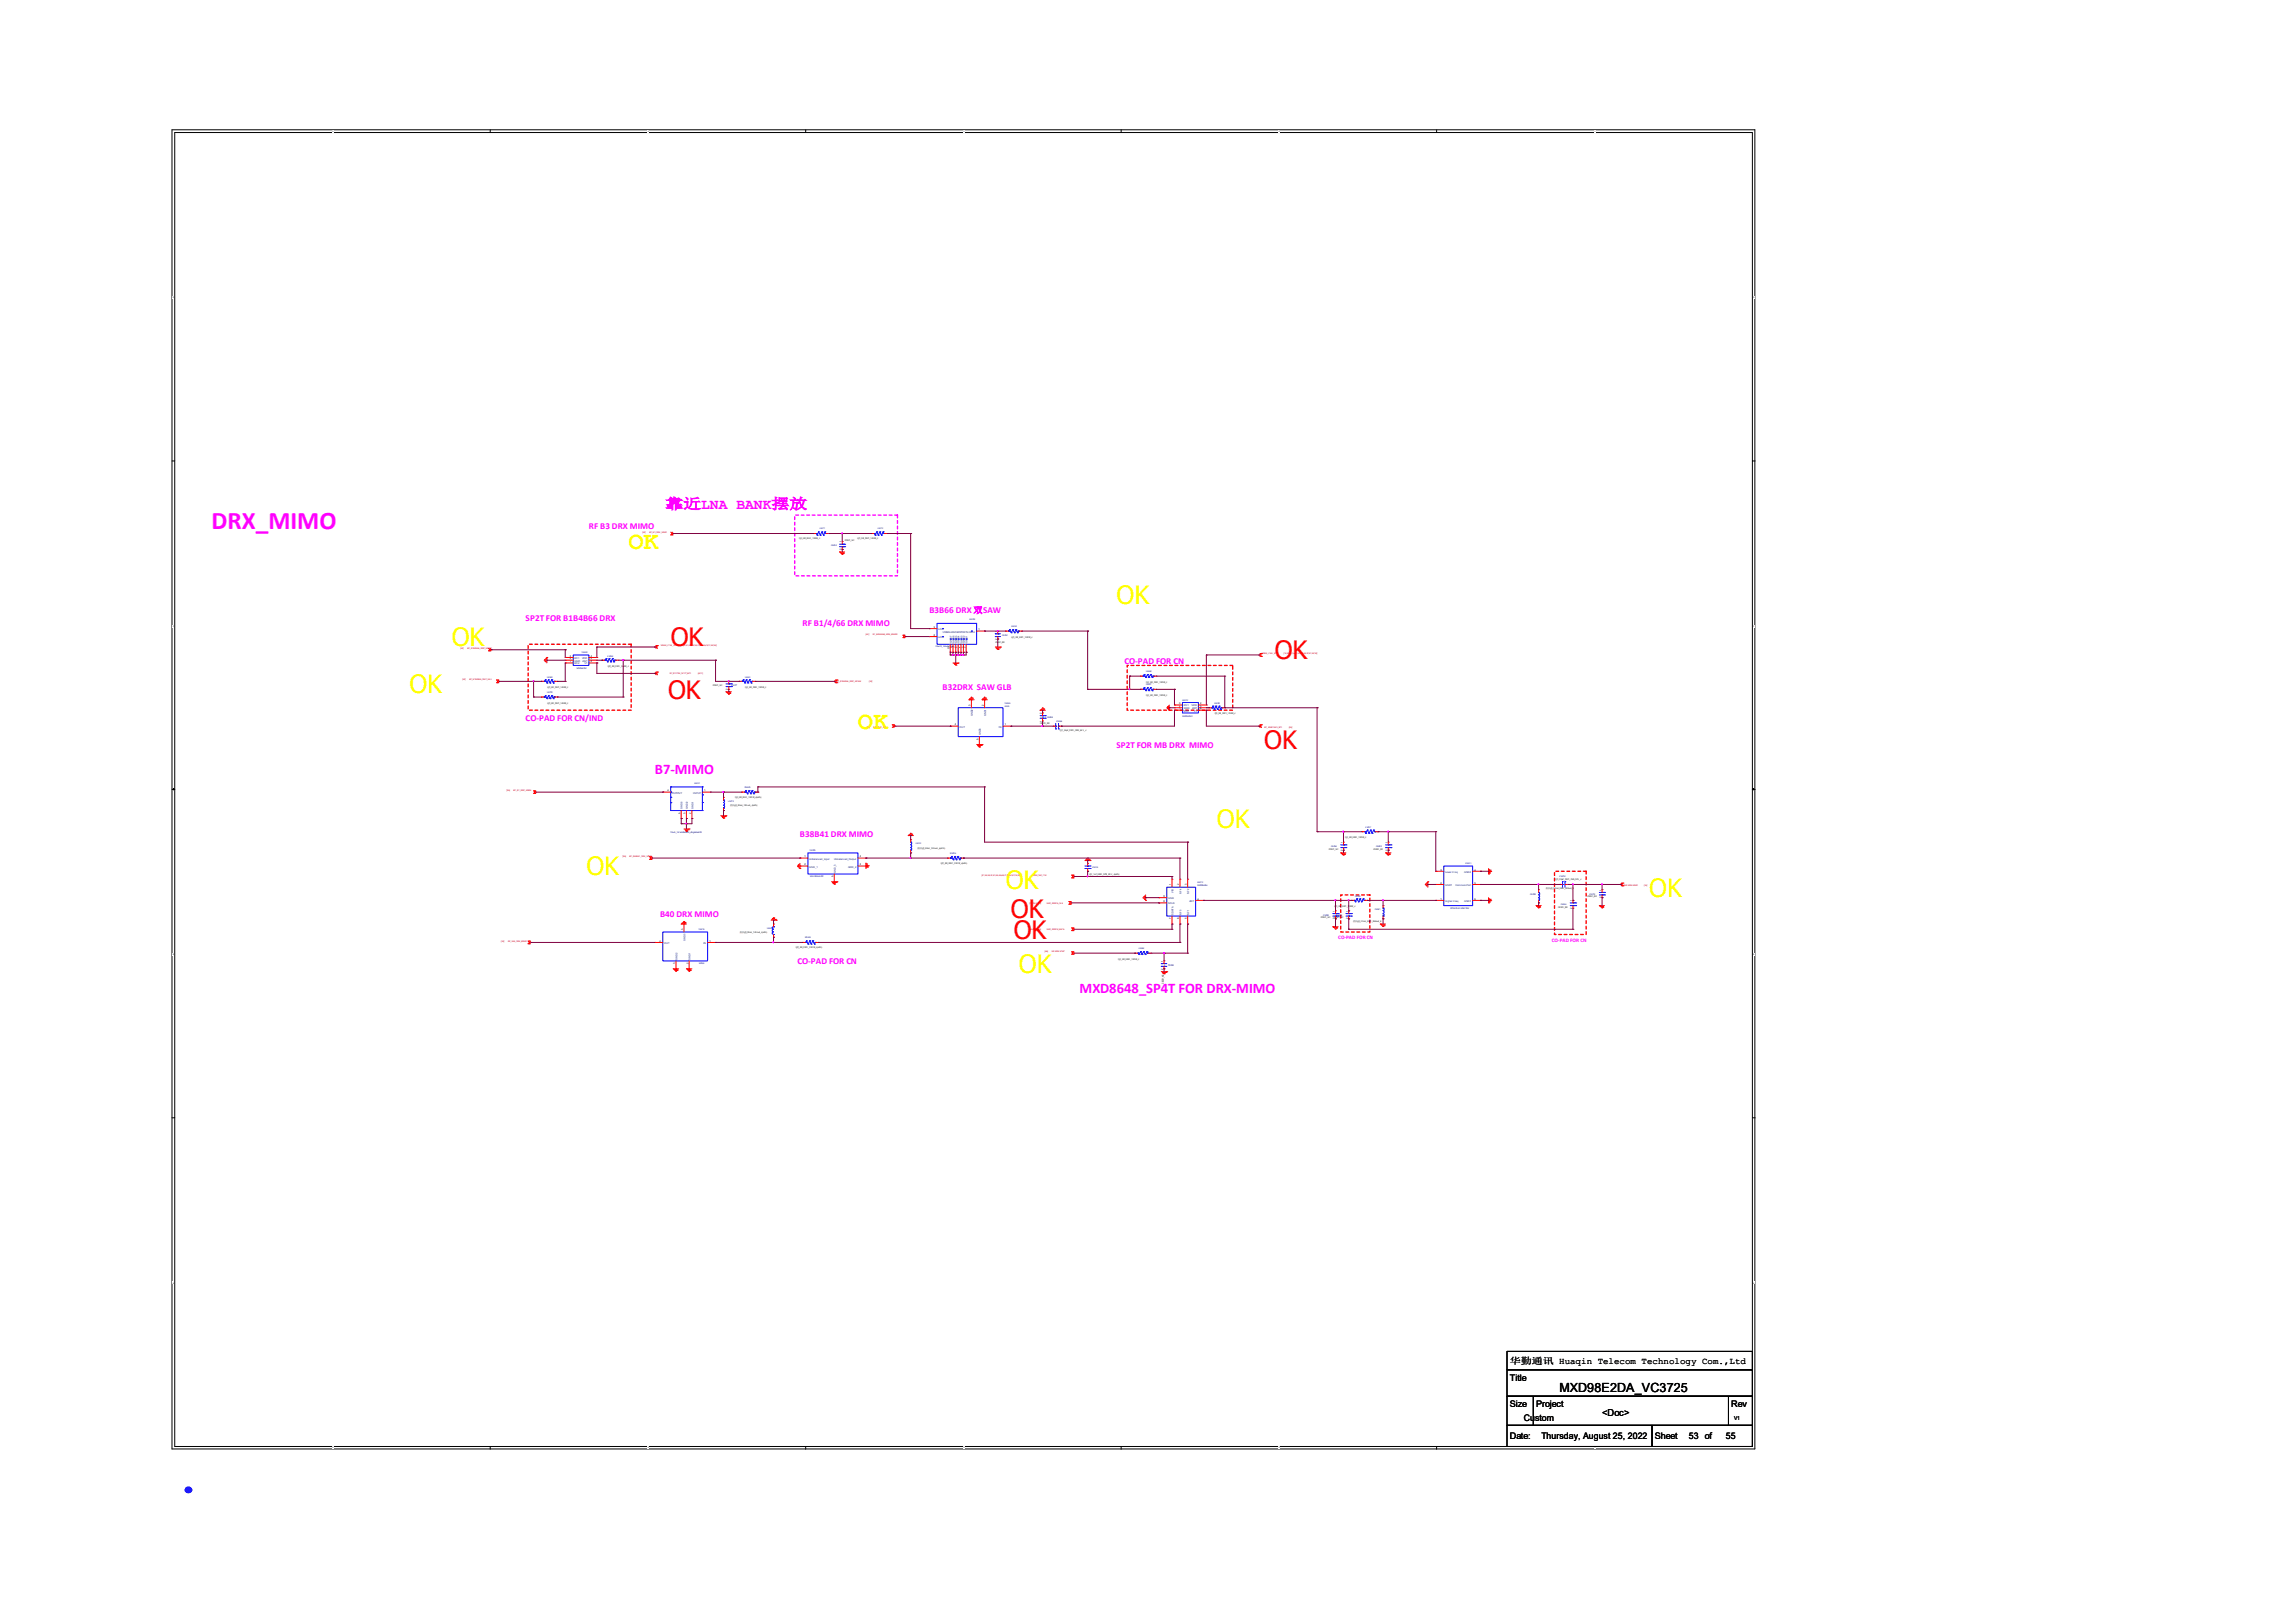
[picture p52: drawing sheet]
<svg xmlns="http://www.w3.org/2000/svg" width="350mm" height="250mm" viewBox="0 0 350 250" stroke-linecap="round" stroke-linejoin="round" font-family="sans-serif">
<defs><g id="words">
<text font-size="8.5" fill="#00f" x="26.5" y="229.9">.</text>
<text font-size="3.9" fill="#f0f" x="32.6" y="81.5">DRX_MIMO</text>
<g font-size="3.9" fill="#ff0">
<text x="96.8" y="84.6">OK</text>
<text x="172" y="93">OK</text>
<text x="69.6" y="99.5">OK</text>
<text x="63.1" y="106.8">OK</text>
<text x="132.2" y="112.3">OK</text>
<text x="187.4" y="127.5">OK</text>
<text x="90.3" y="134.8">OK</text>
<text x="154.9" y="136.9">OK</text>
<text x="254.1" y="138.1">OK</text>
<text x="157" y="149.9">OK</text>
</g>
<g font-size="3.9" fill="#f00">
<text x="103.3" y="99.5">OK</text>
<text x="196.4" y="101.5">OK</text>
<text x="102.9" y="107.6">OK</text>
<text x="194.8" y="115.3">OK</text>
<text x="155.7" y="141.4">OK</text>
<text x="156.2" y="144.6">OK</text>
</g>
<g font-size="2.2" fill="#f0f">
<text x="102.5" y="78.4">靠近LNA BANK摆放</text>
<text x="100.9" y="119.3">B7-MIMO</text>
<text x="166.3" y="153">MXD8648_SP4T FOR DRX-MIMO</text>
</g>
<text font-size="1.9" x="240.2" y="214.4">MXD98E2DA_VC3725</text>
<text font-size="1.5" x="246.8" y="218.1">&lt;Doc&gt;</text>
<g font-size="1.4" fill="#f0f">
<text x="90.7" y="81.5">RF B3 DRX MIMO</text>
<text x="81" y="95.7">SP2T FOR B1B4B66 DRX</text>
<text x="143.2" y="94.5">B3B66 DRX 双SAW</text>
<text x="123.6" y="96.5">RF B1/4/66 DRX MIMO</text>
<text x="145.2" y="106.3">B32DRX SAW GLB</text>
<text x="173.2" y="102.2">CO-PAD FOR CN</text>
<text x="81" y="111.1">CO-PAD FOR CN/IND</text>
<text x="172" y="115.2">SP2T FOR MB DRX MIMO</text>
<text x="123.2" y="129">B38B41 DRX MIMO</text>
<text x="101.7" y="141.2">B40 DRX MIMO</text>
<text x="122.8" y="148.5">CO-PAD FOR CN</text>
</g>
<g font-size="1.4">
<text x="232.6" y="210.1">华勤通讯 Huaqin Telecom Technology Com.,Ltd</text>
<text x="232.6" y="212.7">Title</text>
<text x="232.6" y="216.8">Size</text>
<text x="232.6" y="221.7">Date:</text>
<text x="234.7" y="218.8">Custom</text>
<text x="236.6" y="216.8">Project</text>
<text x="237.4" y="221.7">Thursday, August 25, 2022</text>
<text x="254.9" y="221.7">Sheet</text>
<text x="260.1" y="221.7">53 of</text>
<text x="265.9" y="221.7">55</text>
<text x="266.7" y="216.8">Rev</text>
</g>
<g font-size=".8" fill="#f0f">
<text x="206.2" y="144.7">CO-PAD FOR CN</text>
<text x="239.1" y="145.1">CO-PAD FOR CN</text>
</g>
<text font-size=".8" x="267.1" y="218.8">V1</text>
<g font-size=".4">
<text x="129.6" y="83.5" transform="rotate(-90 129.6 83.5)">1</text>
<text x="129.6" y="84.7" transform="rotate(-90 129.6 84.7)">2</text>
<text x="87.8" y="101.6">2</text>
<text x="87.8" y="101.2">3</text>
<text x="91" y="101.2">4</text>
<text x="91" y="101.6">5</text>
<text x="143.9" y="97.9">6</text>
<text x="143.9" y="96.7">9</text>
<text x="146.3" y="100" transform="rotate(-90 146.3 100)">10</text>
<text x="146.7" y="99.7" transform="rotate(-90 146.7 99.7)">8</text>
<text x="147.1" y="99.7" transform="rotate(-90 147.1 99.7)">7</text>
<text x="147.5" y="99.7" transform="rotate(-90 147.5 99.7)">5</text>
<text x="147.9" y="99.7" transform="rotate(-90 147.9 99.7)">4</text>
<text x="148.3" y="99.7" transform="rotate(-90 148.3 99.7)">3</text>
<text x="148.7" y="99.7" transform="rotate(-90 148.7 99.7)">2</text>
<text x="150.7" y="97.1">1</text>
<text x="153.6" y="98.6" transform="rotate(-90 153.6 98.6)">2</text>
<text x="153.6" y="97.3" transform="rotate(-90 153.6 97.3)">1</text>
<text x="87.8" y="102">1</text>
<text x="91" y="102">6</text>
<text x="112.1" y="106.3" transform="rotate(-90 112.1 106.3)">2</text>
<text x="112.1" y="105" transform="rotate(-90 112.1 105)">1</text>
<text x="147.1" y="111.7">4</text>
<text x="149.5" y="108.7" transform="rotate(-90 149.5 108.7)">3</text>
<text x="150.8" y="114" transform="rotate(-90 150.8 114)">5</text>
<text x="151.6" y="108.7" transform="rotate(-90 151.6 108.7)">2</text>
<text x="154.8" y="111.7">1</text>
<text x="160.5" y="111.1" transform="rotate(-90 160.5 111.1)">1</text>
<text x="160.5" y="110" transform="rotate(-90 160.5 110)">2</text>
<text x="181.7" y="109.3">1</text>
<text x="181.7" y="108.9">2</text>
<text x="181.7" y="108.5">3</text>
<text x="184.9" y="108.5">4</text>
<text x="184.9" y="108.9">5</text>
<text x="184.9" y="109.3">6</text>
<text x="102.8" y="121.9">4</text>
<text x="104.8" y="125.4" transform="rotate(-90 104.8 125.4)">5</text>
<text x="105.6" y="125.4" transform="rotate(-90 105.6 125.4)">3</text>
<text x="106.5" y="125.4" transform="rotate(-90 106.5 125.4)">2</text>
<text x="108.5" y="121.9">1</text>
<text x="206.9" y="131.1" transform="rotate(-90 206.9 131.1)">2</text>
<text x="206.9" y="129.9" transform="rotate(-90 206.9 129.9)">1</text>
<text x="213.8" y="131.1" transform="rotate(-90 213.8 131.1)">2</text>
<text x="213.8" y="129.9" transform="rotate(-90 213.8 129.9)">1</text>
<text x="124" y="132.1">1</text>
<text x="124" y="133.3">2</text>
<text x="128.4" y="135.1" transform="rotate(-90 128.4 135.1)">5</text>
<text x="132.4" y="132.1">4</text>
<text x="132.5" y="133.3">3</text>
<text x="180.4" y="136.4" transform="rotate(-90 180.4 136.4)">1</text>
<text x="181.7" y="136.4" transform="rotate(-90 181.7 136.4)">2</text>
<text x="182.8" y="136.4" transform="rotate(-90 182.8 136.4)">3</text>
<text x="221.9" y="134.1">3</text>
<text x="221.9" y="136.1">2</text>
<text x="227.1" y="136.1">5</text>
<text x="227.2" y="134.1">4</text>
<text x="246.7" y="137.2" transform="rotate(-90 246.7 137.2)">1</text>
<text x="105.2" y="143.3" transform="rotate(-90 105.2 143.3)">5</text>
<text x="179.2" y="139">8</text>
<text x="179.2" y="138.2">9</text>
<text x="180.4" y="141.6" transform="rotate(-90 180.4 141.6)">7</text>
<text x="181.7" y="141.6" transform="rotate(-90 181.7 141.6)">6</text>
<text x="182.8" y="141.6" transform="rotate(-90 182.8 141.6)">5</text>
<text x="184.5" y="138.6">4</text>
<text x="205.6" y="141.6" transform="rotate(-90 205.6 141.6)">2</text>
<text x="205.6" y="140.4" transform="rotate(-90 205.6 140.4)">1</text>
<text x="207.7" y="141.6" transform="rotate(-90 207.7 141.6)">2</text>
<text x="207.7" y="140.4" transform="rotate(-90 207.7 140.4)">1</text>
<text x="221.9" y="138.6">1</text>
<text x="227.2" y="138.6">6</text>
<text x="242.2" y="140" transform="rotate(-90 242.2 140)">2</text>
<text x="242.2" y="138.8" transform="rotate(-90 242.2 138.8)">1</text>
<text x="246.7" y="138.4" transform="rotate(-90 246.7 138.4)">2</text>
<text x="101.6" y="145.1">4</text>
<text x="104" y="148.5" transform="rotate(-90 104 148.5)">3</text>
<text x="106" y="148.5" transform="rotate(-90 106 148.5)">2</text>
<text x="109.3" y="145.1">1</text>
<text x="179.2" y="149.4" transform="rotate(-90 179.2 149.4)">2</text>
<text x="179.2" y="148.1" transform="rotate(-90 179.2 148.1)">1</text>
<text x="179.3" y="151.5" transform="rotate(-90 179.3 151.5)">C0201_NC</text>
</g>
<g font-size=".4" fill="#004080">
<text x="88.5" y="101.9">GND</text>
<text x="88.5" y="101.5">RF1</text>
<text x="89.7" y="101.5">VDD</text>
<text x="89.7" y="101.9">ANT</text>
<text x="144.6" y="98.3">HCH</text>
<text x="144.6" y="97">LCH</text>
<text x="145.2" y="97.4">UNBALANCEDPORTL/HCH</text>
<text x="146.6" y="99" transform="rotate(-90 146.6 99)">GND7</text>
<text x="147" y="99" transform="rotate(-90 147 99)">GND6</text>
<text x="147.5" y="99" transform="rotate(-90 147.5 99)">GND5</text>
<text x="147.8" y="99" transform="rotate(-90 147.8 99)">GND4</text>
<text x="148.3" y="99" transform="rotate(-90 148.3 99)">GND3</text>
<text x="148.6" y="99" transform="rotate(-90 148.6 99)">GND2</text>
<text x="149.1" y="99" transform="rotate(-90 149.1 99)">GND1</text>
<text x="88.5" y="102.3">RF2</text>
<text x="90" y="102.3">V1</text>
<text x="147.8" y="112.1">OUT</text>
<text x="149.9" y="110.3" transform="rotate(-90 149.9 110.3)">GND2</text>
<text x="151.1" y="113.3" transform="rotate(-90 151.1 113.3)">GND3</text>
<text x="151.9" y="110.3" transform="rotate(-90 151.9 110.3)">GND1</text>
<text x="153.9" y="112.1">IN</text>
<text x="182.4" y="109.6">RF2</text>
<text x="182.4" y="109.2">GND</text>
<text x="182.4" y="108.8">RF1</text>
<text x="183.6" y="108.8">VDD</text>
<text x="183.6" y="109.2">ANT</text>
<text x="183.9" y="109.6">V1</text>
<text x="103.5" y="122.2">OUTPUT</text>
<text x="105.2" y="124.6" transform="rotate(-90 105.2 124.6)">GND-3</text>
<text x="106" y="124.6" transform="rotate(-90 106 124.6)">GND-2</text>
<text x="106.8" y="122.2">INPUT</text>
<text x="106.8" y="124.6" transform="rotate(-90 106.8 124.6)">GND-1</text>
<text x="124.7" y="132.4">Unbalanced_Input</text>
<text x="124.7" y="133.6">GND_1</text>
<text x="128.5" y="132.4">Unbalanced_Output</text>
<text x="128.7" y="134.4" transform="rotate(-90 128.7 134.4)">GND_3</text>
<text x="130.6" y="133.6">GND_2</text>
<text x="180.8" y="137.6" transform="rotate(-90 180.8 137.6)">VIO</text>
<text x="182" y="137.6" transform="rotate(-90 182 137.6)">RF4</text>
<text x="183.2" y="137.6" transform="rotate(-90 183.2 137.6)">RF2</text>
<text x="222.6" y="134.4">Lower Freq</text>
<text x="222.6" y="136.5">GND1</text>
<text x="224.2" y="136.5">Common Port</text>
<text x="225.6" y="134.4">GND2</text>
<text x="237.3" y="137.9" transform="rotate(-90 237.3 137.9)">2</text>
<text x="180" y="139.3">SCLK</text>
<text x="180" y="138.5">GND</text>
<text x="180.8" y="140.9" transform="rotate(-90 180.8 140.9)">SDATA</text>
<text x="182" y="140.9" transform="rotate(-90 182 140.9)">RF3</text>
<text x="183.2" y="140.9" transform="rotate(-90 183.2 140.9)">RF1</text>
<text x="183.2" y="138.9">ANT</text>
<text x="213.3" y="140.9" transform="rotate(-90 213.3 140.9)">1</text>
<text x="213.3" y="140.3" transform="rotate(-90 213.3 140.3)">2</text>
<text x="222.6" y="138.9">Higher Freq</text>
<text x="225.6" y="138.9">GND3</text>
<text x="237.3" y="138.5" transform="rotate(-90 237.3 138.5)">1</text>
<text x="102.3" y="145.4">OUT</text>
<text x="104.4" y="147.8" transform="rotate(-90 104.4 147.8)">GND2</text>
<text x="105.6" y="144.9" transform="rotate(-90 105.6 144.9)">GND3</text>
<text x="106.4" y="147.8" transform="rotate(-90 106.4 147.8)">GND1</text>
<text x="108.4" y="145.4">IN</text>
</g>
<text font-size=".4" fill="#000080" x="180" y="148.8">C5366</text>
<g font-size=".3">
<text x="51.2" y="20.3">5</text>
<text x="99.8" y="20.3">4</text>
<text x="148.4" y="20.3">3</text>
<text x="197" y="20.3">2</text>
<text x="245.6" y="20.3">1</text>
<text x="26.6" y="45.9">D</text>
<text x="270.1" y="45.9">D</text>
<text x="123.1" y="83">电阻_0R_0201_1/20W_J</text>
<text x="130.1" y="83.3">C0201_NC</text>
<text x="132" y="83">电阻_0R_0201_1/20W_J</text>
<text x="26.6" y="96.5">C</text>
<text x="153.3" y="99">C0201_NC</text>
<text x="155.8" y="98.3">电阻_0R_0201_1/20W_J</text>
<text x="270.1" y="96.5">C</text>
<text x="84.3" y="106">电阻_0R_0201_1/20W_J</text>
<text x="93.6" y="102.7">电阻_0R_0201_1/20W_J</text>
<text x="109.8" y="105.7">C0201_NC</text>
<text x="114.8" y="106">电阻_0R_0201_1/20W_J</text>
<text x="176.5" y="105.2">电阻_0R_0201_1/20W_J</text>
<text x="176.5" y="107.2">电阻_0R_0201_1/20W_J</text>
<text x="84.3" y="108.4">电阻_0R_0201_1/20W_J</text>
<text x="160.2" y="111.6">C0201_NC</text>
<text x="163.2" y="112.7">电容_33pF_0201_C0G_50 V_J</text>
<text x="187.1" y="110">电阻_0R_0201_1/20W_J</text>
<text x="112.5" y="124.2">叠层电感_22nH_130 mA_J(±5%)</text>
<text x="113.2" y="122.9">电阻_0R_0201_1/20 W_J(±5%)</text>
<text x="141.3" y="130.7">叠层电感_22nH_130 mA_J(±5%)</text>
<text x="204.7" y="130.9">C0201_NC</text>
<text x="207.2" y="129.1">电阻_0R_0201_1/20W_J</text>
<text x="211.6" y="130.9">C0201_NC</text>
<text x="144.9" y="133">电阻_0R_0201_1/20 W_J(±5%)</text>
<text x="167.8" y="134.8">电容_1nF_0201_X7R_50 V_J(±5%)</text>
<text x="238.1" y="137">叠层电感_2.2nH_0201_290mA_S</text>
<text x="239.6" y="135.5">电容_22pF_0201_C0G_50V_J</text>
<text x="114" y="143.7">叠层电感_22nH_130 mA_J(±5%)</text>
<text x="203.5" y="141.4">C0201_NC</text>
<text x="205.5" y="141.4">C0201_NC</text>
<text x="205.5" y="139.7">电阻_0R_0201_1/20W_J</text>
<text x="208.4" y="142.1">叠层电感_2.2nH_0201_290mA_S</text>
<text x="240" y="139.8">C0201_NC</text>
<text x="244.5" y="138.2">C0201_NC</text>
<text x="26.6" y="147.1">B</text>
<text x="122.6" y="146.1">电阻_0R_0201_1/20 W_J(±5%)</text>
<text x="172.2" y="147.8">电阻_0R_0201_1/20W_J</text>
<text x="270.1" y="147.1">B</text>
<text x="26.6" y="197.7">A</text>
<text x="270.1" y="197.7">A</text>
<text x="51.2" y="223.1">5</text>
<text x="99.8" y="223.1">4</text>
<text x="148.4" y="223.1">3</text>
<text x="197" y="223.1">2</text>
<text x="245.6" y="223.1">1</text>
</g>
<g font-size=".3" fill="#f00">
<text x="99" y="82">[52]</text>
<text x="100" y="82">RF_B3_DRX_MIMO</text>
<text x="70.9" y="99.9">[52]</text>
<text x="72" y="99.9">RF_B1B4B66_DRX_MIMO1</text>
<text x="101.8" y="99.5">VREG_L15A_2P7</text>
<text x="105.2" y="99.5">[14,23,31,34,39,41,43,46,49,51,52,53]</text>
<text x="133.4" y="97.9">[52]</text>
<text x="134.5" y="97.9">RF_B1B4B66_DRX_MIMO2</text>
<text x="194.4" y="100.7">VREG_L15A_2P7</text>
<text x="197.8" y="100.7">[14,23,31,34,39,41,43,46,49,51,52,53]</text>
<text x="71.2" y="104.8">[52]</text>
<text x="72.3" y="104.8">RF_B1B4B66_DRX_LNA</text>
<text x="103.2" y="103.8">RF_B2 PRX_SP2T_BPI</text>
<text x="107.5" y="103.8">[6,51]</text>
<text x="128.9" y="105">RF_B1B4B66_DRX_DiFEM</text>
<text x="133.9" y="105">[52]</text>
<text x="133.5" y="112.1">[52]</text>
<text x="134.6" y="112.1">B32 DRX_LNA</text>
<text x="194.8" y="112.1">RF_ MHB SRS_BPI</text>
<text x="198.6" y="112.1">[35]</text>
<text x="78.1" y="121.8">[52]</text>
<text x="79.1" y="121.8">RF_B7_DRX_MIMO</text>
<text x="95.9" y="132">[52]</text>
<text x="97" y="132">RF_B38B41_DRX_MIMO</text>
<text x="151.2" y="134.9">[31,39,40,42,43,44,45,46,47,48,50,52,54,55]</text>
<text x="159.2" y="134.9">VDD_VIO_1V8</text>
<text x="250" y="136.5">MHB DRX-MIMO</text>
<text x="253.3" y="136.5">[45]</text>
<text x="158.6" y="143.3">[35,43,46,55]</text>
<text x="158.6" y="139.2">[35,43,46,55]</text>
<text x="161.3" y="143.3">SDR_RFFE5_DATA</text>
<text x="161.3" y="139.2">SDR_RFFE5_CLK</text>
<text x="77.2" y="145">[52]</text>
<text x="78.3" y="145">RF_B40_DRX_MIMO</text>
<text x="161" y="146.6">[46]</text>
<text x="162" y="146.6">HB SRS SP4T</text>
</g>
<g font-size=".3" fill="#000080">
<text x="126.3" y="81.5">L5371</text>
<text x="135.2" y="81.5">L5373</text>
<text x="128" y="84.2">C5353</text>
<text x="149.4" y="95.5">U5328</text>
<text x="89.6" y="100.6">U5359</text>
<text x="93.6" y="101.1">L5398</text>
<text x="144.2" y="99.6">filter10_1d5x1d1x0d5</text>
<text x="154.4" y="98">C5351</text>
<text x="155.8" y="96.7">L5353</text>
<text x="84.3" y="106.8">L5370</text>
<text x="84.3" y="104.4">L5369</text>
<text x="88.9" y="103.1">MXD8625C</text>
<text x="112.7" y="105.7">C5377</text>
<text x="114.8" y="104.4">L5361</text>
<text x="176.5" y="103.6">L5368</text>
<text x="176.5" y="105.6">L5367</text>
<text x="182.2" y="107.9">U5312</text>
<text x="154.8" y="108.4">U5355</text>
<text x="154.8" y="108.8">H2JS</text>
<text x="161.3" y="110.6">C5388</text>
<text x="162.7" y="111.2">C5386</text>
<text x="182.2" y="110.4">MXD8625C</text>
<text x="187.1" y="108.5">L5399</text>
<text x="107" y="120.7">U5321</text>
<text x="112.2" y="123.6">L5372</text>
<text x="114.7" y="121.3">R5305</text>
<text x="103.3" y="128.4">filter5_1d1x0d9x0d55_sfhg56ba002</text>
<text x="124.8" y="131.1">U5305</text>
<text x="141.1" y="130.1">L5310</text>
<text x="146.4" y="131.5">R5304</text>
<text x="205.1" y="130.5">C5384</text>
<text x="210.4" y="127.6">L5397</text>
<text x="212" y="130.5">C5383</text>
<text x="124.8" y="135">SFHG93AA402</text>
<text x="168.3" y="133.7">C5374</text>
<text x="184.5" y="136">U5313</text>
<text x="184.5" y="136.5">MXD8645H</text>
<text x="225.8" y="133.1">U5311</text>
<text x="235.7" y="137.8">C5380</text>
<text x="240.3" y="135.1">C5378</text>
<text x="244.9" y="137.8">C5379</text>
<text x="107.7" y="143.3">U5315</text>
<text x="118.2" y="143.1">L5391</text>
<text x="203.9" y="141.1">C5382</text>
<text x="205.9" y="141.1">C5399</text>
<text x="208.8" y="138.1">L5305</text>
<text x="211.8" y="140.2">C5381</text>
<text x="223.4" y="140">DP2520-A1425KTM2</text>
<text x="240.4" y="139.4">C5354</text>
<text x="107.7" y="148.5">M2QA</text>
<text x="124" y="144.5">R5345</text>
<text x="175.4" y="146.2">L5363</text>
</g>
</g></defs>
<path d="M26.5 20h243.8v203.2h-243.8zM26.9 20.4h243.1v202.4h-243.1z" fill="none" stroke="#000" stroke-width=".15"/>
<g fill="#fff">
<path d="M51.2 20h.2v.4h-.2z"/>
<path d="M51.2 222.9h.2v.3h-.2z"/>
</g>
<path d="M75.5 20v.4M75.5 222.8v.4" fill="none" stroke="#000" stroke-width=".15"/>
<g fill="#fff">
<path d="M99.8 20h.2v.4h-.2z"/>
<path d="M99.8 222.9h.2v.3h-.2z"/>
</g>
<path d="M124.1 20v.4M124.1 222.8v.4" fill="none" stroke="#000" stroke-width=".15"/>
<g fill="#fff">
<path d="M148.4 20h.2v.4h-.2z"/>
<path d="M148.4 222.9h.2v.3h-.2z"/>
</g>
<path d="M172.7 20v.4M172.7 222.8v.4" fill="none" stroke="#000" stroke-width=".15"/>
<g fill="#fff">
<path d="M197 20h.2v.4h-.2z"/>
<path d="M197 222.9h.2v.3h-.2z"/>
</g>
<path d="M221.3 20v.4M221.3 222.8v.4" fill="none" stroke="#000" stroke-width=".15"/>
<g fill="#fff">
<path d="M245.6 20h.2v.4h-.2z"/>
<path d="M245.6 222.9h.2v.3h-.2z"/>
<path d="M26.6 45.7h.2v.3h-.2z"/>
<path d="M270.1 45.7h.2v.3h-.2z"/>
<path d="M26.6 96.3h.2v.3h-.2z"/>
<path d="M270.1 96.3h.2v.3h-.2z"/>
</g>
<path d="M26.5 71h.4M270 71h.4" fill="none" stroke="#000" stroke-width=".15"/>
<g fill="#fff">
<path d="M26.6 146.9h.2v.3h-.2z"/>
<path d="M270.1 146.9h.2v.3h-.2z"/>
</g>
<path d="M26.5 121.6h.4M270 121.6h.4" fill="none" stroke="#000" stroke-width=".15"/>
<path d="M26.7 121.5l.2 .1-.2 .1zM270 121.6l.2-.1v.2z" fill="#000" stroke="#000" stroke-width=".15"/>
<g fill="#fff">
<path d="M26.6 197.5h.2v.3h-.2z"/>
<path d="M270.1 197.5h.2v.3h-.2z"/>
</g>
<path d="M26.5 172.2h.4M270 172.2h.4M232.2 215.1h4v4.5h-4zM232.2 211h37.8v4.1h-37.8zM232.2 208.2h37.8v2.8h-37.8zM232.2 219.6h22.3v3.2h-22.3zM236.2 215.1h30.1v4.5h-30.1zM254.5 219.6h15.5v3.2h-15.5zM266.3 215.1h3.7v4.5h-3.7z" fill="none" stroke="#000" stroke-width=".15"/>
<path d="M81.4 99.2h15.8v10.2h-15.8zM173.6 102.5h16.3v6.9h-16.3zM206.5 137.8h4.5v5.8h-4.5zM239.5 134.2h4.8v9.7h-4.8z" fill="none" stroke="#f00" stroke-width=".21" stroke-dasharray=".4 .4"/>
<path d="M122.4 79.3h15.9v9.4h-15.9z" fill="none" stroke="#f0f" stroke-width=".21" stroke-dasharray=".4 .4"/>
<g fill="none" stroke="#f00" stroke-width=".15">
<path d="M75.3 99.9l.2 .2M75.5 99.9l.2 .2M100.9 99.7h.1M100.9 99.7l.2 .2M101.1 99.7l.2 .2M101.1 99.5l-.2 .2M101.1 99.7h.1M101.1 99.5h.1M101.3 99.5h.1M101.3 99.5l-.2 .2M103.3 82.4h.1M103.3 82l.2 .2"/>
<path d="M103.5 82.2h.1M103.5 82.4h.1M103.5 82.2l-.2 .2M103.5 82l.2 .2M103.7 82.2h.1M103.7 82.2l-.2 .2M125.3 82.2h.1M125.3 82.2h.4M127.3 82.2h.4M127.7 82.2h.1M129.3 85h.8M129.3 85h.1"/>
<path d="M129.4 85.1h.6M129.4 85.1h.1M129.6 85.3h.3M129.7 85.4h.1M129.7 83.4h.1M129.7 84.6h.1M129.7 83.4v.4M129.7 84.2v.4M129.9 85.3h.1M134.2 82.2h.1M134.2 82.2h.4M136.2 82.2h.4"/>
<path d="M136.6 82.2h.1M139.1 97.8l.2 .3-.2 .1M139.1 97.8h.1M139.1 98.2h.1M139.3 98.2h.1M139.3 97.8h.1M139.3 97.8l.2 .3-.2 .1M143.2 98.1h1.2M143.2 96.8h1.2M143.2 98.1h.1M143.2 96.8h.1M146.4 99.2v1.3"/>
<path d="M146.8 99.2v1.3M147.2 99.2v1.3M147.6 99.2v1.3M148 99.2v1.3M148.4 99.2v1.3M148.8 99.2v1.3M150.4 97.2h1.3M151.7 97.2h.1M153.3 99.7h.8M153.4 99.8h.6M153.5 99.9h.4M153.5 99.9h.1"/>
<path d="M153.7 97.2h.1M153.7 98.4h.1M153.7 97.2v.4M153.7 98.1v.3M154 99.8h.1M154.1 99.7h.1M154.9 97.2h.1M154.9 97.2h.5M157 97.2h.4M157.4 97.2h.1M75.3 100.3h.1M75.5 100.1h.1"/>
<path d="M75.5 100.3h.1M75.5 100.1l-.2 .2M75.7 100.1h.1M75.7 100.1l-.2 .2M76.5 104.7h.1M76.5 105.2h.1M76.5 104.7l.2 .3-.2 .2M76.7 104.7l.2 .3-.2 .2M76.7 105.2h.1M76.7 104.7h.1M83.4 107.4h.4M83.4 107.4h.1"/>
<path d="M83.4 105h.4M83.4 105h.1M83.9 101.7h.1M84 101.9h.1M84 101.5v.4M84.1 101.4h.1M84.1 101.4v.6M84.2 101.3h.1M84.2 101.3v.8M85.4 107.4h.4M85.4 105h.4M85.8 107.4h.1"/>
<path d="M85.8 105h.1M87.1 102.1h1.2M87.1 101.7h1.2M87.1 101.3h1.2M87.1 102.1h.1M87.1 101.7h.1M87.1 101.3h.1M90.7 102.1h1.2M90.7 101.7h1.2M90.7 101.3h1.2M91.9 101.3h.1M91.9 101.7h.1"/>
<path d="M91.9 102.1h.1M92.7 101.7h.5M92.7 101.7h.1M94.8 101.7h.4M95.2 101.7h.1M100.9 103.7h.1M100.9 103.7l.2 .2M101.1 103.7l.2 .2M101.1 103.5l-.2 .2M101.1 103.7h.1M101.1 103.5h.1M101.3 103.5h.1"/>
<path d="M101.3 103.5l-.2 .2M111.8 106.6h.1M111.8 106.6h.9M112 106.7h.1M112 106.7h.6M112.1 106.8h.3M112.2 106.9h.1M112.3 105h.1M112.3 106.2h.1M112.3 105v.3M112.3 105.8v.4M112.4 106.8h.1"/>
<path d="M113.9 105h.1M113.9 105h.4M115.9 105h.4M116.3 105h.1M128.7 105.2h.1M128.7 104.7h.1M128.7 104.7l-.2 .3 .2 .2M128.9 104.7l-.2 .3 .2 .2M128.9 104.7h.1M128.9 105.2h.1M137.5 111.6h.1M137.5 111.6l.2 .3"/>
<path d="M137.7 111.9l-.2 .2M137.7 111.9h.1M137.7 111.6h.1M137.7 111.6l.2 .3M137.9 111.9l-.2 .2M137.9 111.9h.1M146.4 100.5h.1M146.4 111.9h.1M146.4 111.9h1.2M146.8 102.1h.8M146.8 100.5h.1M146.9 102.2h.6"/>
<path d="M147.1 102.3h.3M147.1 102.3h.1M147.2 102.5h.1M147.2 100.5h.1M147.3 102.5h.1M147.5 102.2h.1M147.6 102.1h.1M147.6 100.5h.1M148 100.5h.1M148.4 100.5h.1M148.8 100.5h.1M149.3 107.8h.8"/>
<path d="M149.3 107.8h.1M149.3 107.7h.1M149.3 107.7h.6M149.5 107.5h.3M149.6 107.4h.1M149.6 107.8h.1M149.6 107.8v1.2M149.8 107.5h.1M150.4 114.7h.9M150.6 114.8h.6M150.7 114.9h.1M150.7 114.9h.3"/>
<path d="M150.8 115.1h.1M150.9 114.7h.1M150.9 113.5v1.2M150.9 115.1h.1M151.2 114.8h.1M151.3 107.8h.8M151.3 114.7h.1M151.3 107.8h.1M151.4 107.7h.6M151.4 107.7h.1M151.5 107.5h.3M151.6 107.4h.1"/>
<path d="M151.7 107.8h.1M151.7 107.8v1.2M151.8 107.5h.1M153.7 100h.1M154.5 111.9h1.2M155.7 111.9h.1M160.2 109.4h.8M160.2 109.4h.1M160.4 109.3h.5M160.4 109.3h.1M160.5 109.2h.3M160.6 109.1h.1"/>
<path d="M160.6 111.1h.1M160.6 109.8h.1M160.6 109.8v.4M160.6 110.6v.5M160.8 109.2h.1M162.3 111.9h.1M162.3 111.9h.3M163.1 111.9h.4M163.5 111.9h.1M175.7 104.2h.4M175.7 106.2h.4M175.7 104.2h.1"/>
<path d="M175.7 106.2h.1M177.7 104.2h.4M177.7 106.2h.4M178.1 104.2h.1M178.1 106.2h.1M179.8 109.1h.1M179.8 109v.1M179.9 108.8h.1M179.9 108.8v.4M180 109.3h.1M180 108.7v.6M180.1 109.4h.1"/>
<path d="M180.1 108.6v.8M180.9 109.4h1.3M180.9 109h1.3M180.9 108.6h1.3M180.9 109.4h.1M180.9 109h.1M180.9 108.6h.1M184.6 109.4h1.2M184.6 109h1.2M184.6 108.6h1.2M185.8 108.6h.1M185.8 109h.1"/>
<path d="M185.8 109.4h.1M186.2 109h.4M186.2 109h.1M188.3 109h.4M188.7 109h.1M194 111.9h.1M194 111.9l.1 .2M194.1 111.9l.2 .2M194.1 100.7l-.1 .2 .1 .2M194.1 111.6l-.1 .3M194.1 101.1h.1M194.1 100.7h.1"/>
<path d="M194.1 111.9h.1M194.1 111.6h.1M194.3 100.7h.1M194.3 101.1h.1M194.3 111.6h.1M194.3 100.7l-.2 .2 .2 .2M194.3 111.6l-.2 .3M82.2 121.8l.2 .2-.2 .2M82.2 122.2h.1M82.2 121.8h.1M82.4 121.8h.1M82.4 122.2h.1"/>
<path d="M82.4 121.8l.2 .2-.2 .2M100.1 132.4h.1M100.1 132h.1M100.1 132l.2 .2-.2 .2M100.3 132l.2 .2-.2 .2M100.3 132h.1M100.3 132.4h.1M102.1 122h1.2M102.1 122h.1M104.9 126.1h.1M104.9 124.9v1.2M105.4 127.7h.8"/>
<path d="M105.5 127.8h.5M105.6 127.9h.3M105.6 127.9h.1M105.7 128.1h.1M105.7 126.1h.1M105.7 124.9v1.2M105.8 128.1h.1M106 127.8h.1M106.2 127.7h.1M106.6 126.1h.1M106.6 124.9v1.2M108.2 122h1.2"/>
<path d="M109.4 122h.1M111 125.7h.8M111.2 125.8h.6M111.3 125.9h.1M111.3 125.9h.3M111.4 126h.1M111.5 122.8h.1M111.5 124.9h.1M111.5 122.8v.4M111.5 124.5v.4M111.5 126h.1M111.8 125.8h.1"/>
<path d="M111.8 125.7h.1M114.3 122h.4M114.3 122h.1M116.3 122h.4M116.7 122h.1M122.9 133.4h.1M123 133.2h.1M123 133.2v.4M123.1 133.7h.1M123.1 133.1v.6M123.2 133.8h.1M123.2 133v.8"/>
<path d="M123.2 132.2h1.3M123.2 133.4h1.3M123.2 132.2h.1M123.2 133.4h.1M128.1 135.8h.8M128.2 135.9h.6M128.3 136.1h.4M128.3 136.1h.1M128.5 136.2h.1M128.5 135.8h.1M128.5 134.6v1.2M128.6 136.2h.1"/>
<path d="M128.8 135.9h.1M128.9 135.8h.1M132.2 132.2h1.2M132.2 133.4h1.2M133.4 133h.1M133.4 133v.8M133.4 133.4h.1M133.4 132.2h.1M133.5 133.1h.1M133.5 133.1v.6M133.6 133.6h.1M133.6 133.2v.4"/>
<path d="M133.8 133.4h.1M139.9 128.7h.8M139.9 128.7h.1M140 128.6h.6M140 128.6h.1M140.2 128.5h.3M140.2 128.4h.1M140.3 129.3h.1M140.3 131.4h.1M140.3 129.3v.4M140.3 130.9v.5M140.5 128.5h.1"/>
<path d="M146 132.2h.4M146 132.2h.1M148 132.2h.4M148.4 132.2h.1M164.7 138.9h.1M164.7 139.3h.1M164.7 138.9l.2 .2-.2 .2M164.9 139.3h.1M164.9 138.9h.1M164.9 138.9l.2 .2-.2 .2M165.1 134.8h.1M165.1 135.2h.1"/>
<path d="M165.1 134.8l.2 .2-.2 .2M165.3 134.8l.2 .2-.2 .2M165.3 135.2h.1M165.3 134.8h.1M167.1 132.6h.8M167.3 132.4h.5M167.4 132.3h.1M167.4 132.3h.3M167.5 132.2h.1M167.5 134.2h.1M167.5 133h.1M167.5 133v.4"/>
<path d="M167.5 133.8v.4M167.6 132.2h.1M167.8 132.4h.1M167.9 132.6h.1M176.1 138.3h.1M176.1 138.2v.1M176.2 138.1h.1M176.2 138.1v.3M176.4 138.6h.1M176.4 138v.6M176.5 138.7h.1M176.5 137.8v.9"/>
<path d="M178.5 139.1h1.2M178.5 138.3h1.2M178.5 139.1h.1M178.5 138.3h.1M180.5 135.4h.1M180.5 135.4v1.3M181.8 135.4h.1M181.8 135.4v1.3M183 135.4h.1M183 135.4v1.3M184.2 138.7h1.2M185.4 138.7h.1"/>
<path d="M206.5 131.4h.1M206.5 131.4h.8M206.7 131.5h.1M206.7 131.5h.6M206.8 131.6h.3M206.9 131.7h.1M207 129.7h.1M207 130.9h.1M207 129.7v.4M207 130.6v.3M207.1 131.6h.1M208.2 138.7h.1"/>
<path d="M208.2 138.7h.4M209.8 128.1h.1M209.8 128.1h.4M210.2 138.7h.4M210.6 138.7h.1M211.8 128.1h.5M212.3 128.1h.1M213.1 139.5h.1M213.1 139.5v.4M213.4 131.4h.1M213.4 131.4h.9M213.6 131.5h.6"/>
<path d="M213.6 131.5h.1M213.7 131.6h.3M213.8 131.7h.1M213.9 129.7h.1M213.9 130.9h.1M213.9 129.7v.4M213.9 130.6v.3M214 131.6h.1M219.6 136.2h.1M219.6 136.2v.1M219.7 136.4h.1M219.7 136.1v.3"/>
<path d="M219.8 135.9h.1M219.8 135.9v.6M220 135.8h.1M220 135.8v.9M221.2 138.7h1.2M221.2 134.2h1.2M221.2 136.2h1.2M221.2 138.7h.1M221.2 134.2h.1M221.2 136.2h.1M226.9 138.7h1.2M226.9 134.2h1.2"/>
<path d="M226.9 136.2h1.2M228.1 134.2h.1M228.1 138.7h.1M228.1 136.2h.1M229.3 134.6h.1M229.3 139.1h.1M229.3 133.8v.8M229.3 138.3v.8M229.4 134.5h.1M229.4 138.9h.1M229.4 133.9v.6M229.4 138.4v.5"/>
<path d="M229.6 134h.1M229.6 138.5h.1M229.6 134v.4M229.6 138.5v.3M229.7 134.2h.1M229.7 138.7h.1M236.6 139.5h.1M236.6 139.5h.8M236.7 139.6h.6M236.7 139.6h.1M236.8 139.8h.4M237 139.8h.1"/>
<path d="M237 139.1h.1M237 137h.1M237 137v.5M237 138.7v.4M237.2 139.8h.1M240.3 136.2h.1M240.3 136.2h.4M241.1 136.2h.4M241.5 136.2h.1M242.3 138.7h.1M242.3 139.9h.1M242.3 138.7v.4"/>
<path d="M242.3 139.5v.4M246.4 139.5h.8M246.4 139.5h.1M246.5 139.6h.6M246.5 139.6h.1M246.6 139.8h.3M246.8 139.8h.1M246.8 137h.1M246.8 138.3h.1M246.8 137v.5M246.8 137.8v.5M246.9 139.8h.1"/>
<path d="M249.8 136.5h.1M249.8 136h.1M249.8 136l-.2 .2 .2 .3M250 136h.1M250 136.5h.1M250 136l-.2 .2 .2 .3M81.4 145l.2 .2-.2 .2M81.4 145.4h.1M81.4 145h.1M81.6 145h.1M81.6 145.4h.1M81.6 145l.2 .2-.2 .2"/>
<path d="M100.9 145.2h.1M100.9 145.2h1.2M103.7 149.2h.9M103.7 149.2h.1M103.8 149.4h.6M103.8 149.4h.1M104 149.5h.3M104.1 149.6h.1M104.1 149.2h.1M104.1 148v1.2M104.3 149.5h.1M104.9 142.3h.8"/>
<path d="M104.9 142.3h.1M105.1 142.2h.6M105.1 142.2h.1M105.2 142.1h.3M105.3 142h.1M105.4 142.3h.1M105.4 142.3v1.3M105.5 142.1h.1M105.7 149.2h.9M105.7 149.2h.1M105.9 149.4h.6M105.9 149.4h.1"/>
<path d="M106 149.5h.3M106.1 149.6h.1M106.2 149.2h.1M106.2 148v1.2M106.3 149.5h.1M109 145.2h1.2M110.2 145.2h.1M118.8 141.7h.8M118.9 141.6h.6M119 141.5h.3M119 141.5h.1M119.1 141.4h.1"/>
<path d="M119.2 142.3h.1M119.2 144.4h.1M119.2 142.3v.5M119.2 143.9v.5M119.2 141.4h.1M119.5 141.6h.1M119.6 141.7h.1M123.6 145.2h.1M123.6 145.2h.4M125.7 145.2h.4M126.1 145.2h.1M165.1 147h.1"/>
<path d="M165.1 146.6h.1M165.1 146.6l.2 .2-.2 .2M165.1 142.9h.1M165.1 143.4h.1M165.1 142.9l.2 .2-.2 .3M165.3 146.6l.2 .2-.2 .2M165.3 146.6h.1M165.3 147h.1M165.3 142.9l.2 .2-.2 .3M165.3 143.4h.1M165.3 142.9h.1M174.8 146.8h.5"/>
<path d="M174.8 146.8h.1M176.9 146.8h.4M177.3 146.8h.1M178.9 149.7h.8M179 149.8h.6M179.1 149.9h.4M179.1 149.9h.1M179.3 150h.1M179.3 148h.1M179.3 149.2h.1M179.3 148v.4M179.3 148.9v.3"/>
<path d="M179.4 150h.1M179.6 149.8h.1M179.7 149.7h.1M180.5 142.3h.1M180.5 141.1v1.2M181.8 142.3h.1M181.8 141.1v1.2M183 142.3h.1M183 141.1v1.2M205.3 142.8h.9M205.3 142.8h.1M205.4 142.8h.1"/>
<path d="M205.4 142.8h.6M205.6 143h.3M205.7 143.1h.1M205.7 140.3h.1M205.7 141.5h.1M205.7 140.3v.4M205.7 141.1v.4M205.9 143h.1M207.8 140.3h.1M207.8 141.5h.1M207.8 140.3v.4M207.8 141.1v.4"/>
<path d="M212.6 142.3h.8M212.6 142.3h.1M212.8 142.5h.6M212.8 142.5h.1M212.9 142.6h.3M213 142.7h.1M213.1 141.5h.1M213.1 141.1v.4M213.2 142.6h.1"/>
</g>
<g fill="none" stroke="#00f" stroke-width=".15">
<path d="M125.7 82.2h.1M125.8 82.2h.1M125.8 82.2l.1 .2M125.9 82.4h.1M126.1 81.9h.1M126.1 81.9l-.2 .5M126.1 81.9l.3 .5M126.4 82.4h.1M126.6 81.9h.1M126.6 81.9l-.2 .5M126.6 81.9l.3 .5M126.9 82.4h.1"/>
<path d="M127.1 81.9l.1 .3M127.1 81.9h.1M127.1 81.9l-.2 .5M127.2 82.2h.1M127.3 82.2h.1M129.3 83.8h.8M129.3 84.2h.8M129.7 83.8h.1M129.7 84.2h.1M130.1 83.8h.1M130.1 84.2h.1M134.6 82.2h.1"/>
<path d="M134.7 82.2l.1 .2M134.7 82.2h.1M134.8 82.4h.1M135.1 81.9h.1M135.1 81.9l-.3 .5M135.1 81.9l.2 .5M135.3 82.4h.1M135.5 81.9h.1M135.5 81.9l-.2 .5M135.5 81.9l.3 .5M135.8 82.4h.1M136.1 81.9v.3"/>
<path d="M136.1 81.9h.1M136.1 81.9l-.3 .5M136.1 82.2h.1M136.2 82.2h.1M144.4 96h6v3.2h-6zM145.2 98.1h.1M145.2 96.8h.1M146.4 98.4h.1M146.8 98.4h.1M147.2 98.4h.1M147.6 98.4h.1M148 98.4h.1"/>
<path d="M148.4 98.4h.1M148.8 98.4h.1M149.6 97.2h.1M153.3 97.6h.8M153.3 98.1h.8M153.3 97.6h.1M153.3 98.1h.1M153.7 97.6h.1M153.7 98.1h.1M155.4 97.2h.1M155.5 97h.1M155.5 97l-.1 .2"/>
<path d="M155.5 97l.3 .5M155.8 97.5h.1M156 97h.1M156 97l-.2 .5M156 97l.3 .5M156.3 97.5h.1M156.5 97h.1M156.5 97l-.2 .5M156.5 97l.3 .5M156.8 97.5h.1M156.8 97.2h.2M156.8 97.2h.1"/>
<path d="M156.8 97.2v.3M157 97.2h.1M83.8 107.4h.1M83.8 105h.1M83.9 107.4h.1M83.9 105h.1M84 107.2h.1M84 107.2l-.1 .2M84 107.2l.3 .4M84 104.7h.1M84 104.7l-.1 .3M84 104.7l.3 .5"/>
<path d="M84.3 107.6h.1M84.3 105.2h.1M84.5 107.2h.1M84.5 107.2l-.2 .4M84.5 107.2l.2 .4M84.5 104.7h.1M84.5 104.7l-.2 .5M84.5 104.7l.2 .5M84.7 107.6h.1M84.7 105.2h.1M85 107.2h.1M85 107.2l-.3 .4"/>
<path d="M85 107.2l.3 .4M85 104.7h.1M85 104.7l-.3 .5M85 104.7l.3 .5M85.3 107.6h.1M85.3 105.2h.1M85.3 107.4h.1M85.3 107.4v.2M85.3 105h.1M85.3 105v.2M85.4 107.4h.1M85.4 105h.1"/>
<path d="M88.3 100.9h2.4v1.6h-2.4zM93.2 101.7h.1M93.3 101.7h.1M93.4 101.4l.2 .5M93.4 101.4h.1M93.4 101.4l-.1 .3M93.6 101.9h.1M93.8 101.4h.1M93.8 101.4l-.2 .5M93.8 101.4l.3 .5M94.1 101.9h.1M94.4 101.4h.1"/>
<path d="M94.4 101.4l-.3 .5M94.4 101.4l.2 .5M94.6 101.9h.1M94.7 101.7h.1M94.7 101.7l-.1 .2M94.8 101.7h.1M111.8 105.3h.9M111.8 105.8h.9M112.3 105.3h.1M112.3 105.8h.1M112.7 105.3h.1M112.7 105.8h.1"/>
<path d="M114.3 105h.1M114.4 105h.1M114.5 104.7h.1M114.5 104.7l-.1 .3M114.5 104.7l.3 .5M114.8 105.2h.1M115 104.7h.1M115 104.7l-.2 .5M115 104.7l.2 .5M115.2 105.2h.1M115.5 104.7h.1M115.5 104.7l-.3 .5"/>
<path d="M115.5 104.7l.2 .5M115.7 105.2h.1M115.8 105h.1M115.8 105l-.1 .2M115.9 105h.1M147.6 109h6.9v4.5h-6.9zM160.2 110.6h.8M160.2 110.2h.8M160.6 110.6h.1M160.6 110.2h.1M161 110.6h.1M161 110.2h.1"/>
<path d="M162.6 111.9h.1M162.6 112.3h.1M162.6 111.4v.9M163.1 112.3h.1M163.1 111.9h.1M163.1 111.4v.9M176.1 104.2h.1M176.1 106.2h.1M176.3 103.9h.1M176.3 105.9h.1M176.3 103.9l-.2 .3M176.3 105.9l-.2 .3"/>
<path d="M176.3 103.9l.2 .5M176.3 105.9l.2 .5M176.5 104.4h.1M176.5 106.4h.1M176.8 103.9h.1M176.8 105.9h.1M176.8 103.9l-.3 .5M176.8 105.9l-.3 .5M176.8 103.9l.2 .5M176.8 105.9l.2 .5M177 104.4h.1M177 106.4h.1"/>
<path d="M177.2 103.9h.1M177.2 105.9h.1M177.2 103.9l-.2 .5M177.2 105.9l-.2 .5M177.2 103.9l.3 .5M177.2 105.9l.3 .5M177.5 104.4h.1M177.5 106.4h.1M177.6 104.2h.1M177.6 106.2h.1M177.6 104.2l-.1 .2M177.6 106.2l-.1 .2"/>
<path d="M177.7 104.2h.1M177.7 106.2h.1M182.2 108.2h2.4v1.6h-2.4zM186.6 109h.1M186.7 109h.1M186.9 108.8h.1M186.9 108.8l-.2 .2M186.9 108.8l.2 .5M187.1 109.3h.1M187.3 108.8h.1M187.3 108.8l-.2 .5M187.3 108.8l.3 .5"/>
<path d="M187.6 109.3h.1M187.8 108.8h.1M187.8 108.8l-.2 .5M187.8 108.8l.2 .5M188 109.3h.1M188.1 109h.2M188.1 109h.1M188.1 109l-.1 .3M188.3 109h.1M103.3 123.6h.1M103.3 122.8h.1M103.3 122h.1"/>
<path d="M103.3 121.2h.1M103.3 124.9h.1M103.3 121.2v3.7M103.3 124.9h4.9M103.3 121.2h4.9M108.2 123.6h.1M108.2 122.4h.1M108.2 124.9h.1M108.2 121.2h.1M108.2 121.2v3.7M111.5 124.5h.1M111.5 123.2h.1"/>
<path d="M111.5 123.2l.1 .2-.1 .2M111.5 123.6l.1 .2-.1 .2M111.5 124l.1 .2-.1 .2M114.7 122h.1M114.8 122h.1M114.9 121.8h.1M114.9 121.8l-.1 .2M114.9 121.8l.2 .5M115.1 122.3h.1M115.4 121.8h.1M115.4 121.8l-.3 .5M115.4 121.8l.2 .5"/>
<path d="M115.6 122.3h.1M115.9 121.8l.2 .5M115.9 121.8h.1M115.9 121.8l-.3 .5M116.1 122.3h.1M116.2 122h.1M116.2 122l-.1 .3M116.3 122h.1M124.5 131.4h7.7v3.2h-7.7zM140.3 130.9h.1M140.3 129.7h.1M140.3 129.7l.2 .2-.2 .2"/>
<path d="M140.3 130.1l.2 .2-.2 .2M140.3 130.6l.2 .1-.2 .2M146.4 132.2h.1M146.5 132.2h.1M146.6 131.9h.1M146.6 131.9l-.1 .3M146.6 131.9l.2 .5M146.8 132.4h.1M147.1 131.9h.1M147.1 131.9l-.3 .5M147.1 131.9l.2 .5M147.3 132.4h.1"/>
<path d="M147.6 131.9h.1M147.6 131.9l-.3 .5M147.6 131.9l.2 .5M147.8 132.4h.1M147.9 132.2h.1M147.9 132.2l-.1 .2M148 132.2h.1M167.1 133.8h.8M167.1 133.4h.8M167.5 133.8h.1M167.5 133.4h.1M167.9 133.8h.1"/>
<path d="M167.9 133.4h.1M179.7 136.7h4.5v4.4h-4.5zM206.5 130.1h.8M206.5 130.6h.8M207 130.1h.1M207 130.6h.1M207.3 130.1h.1M207.3 130.6h.1M208.6 138.7h.1M208.7 138.7h.1M208.7 138.7l.1 .2M208.8 138.9h.1"/>
<path d="M209 138.4l-.2 .5M209 138.4h.1M209 138.4l.3 .5M209.3 138.9h.1M209.5 138.4l-.2 .5M209.5 138.4h.1M209.5 138.4l.3 .5M209.8 138.9h.1M210 138.4l-.2 .5M210 138.4h.1M210 138.4l.1 .3M210.1 138.7h.1"/>
<path d="M210.2 128.1h.1M210.2 138.7h.1M210.3 128.1h.1M210.3 128.1l.1 .3M210.4 128.4h.1M210.6 127.9h.1M210.6 127.9l.3 .5M210.6 127.9l-.2 .5M210.9 128.4h.1M211.2 127.9l-.3 .5M211.2 127.9h.1M211.2 127.9l.2 .5"/>
<path d="M211.4 128.4h.1M211.6 127.9l-.2 .5M211.6 127.9h.1M211.6 127.9l.1 .2M211.7 128.1h.1M211.8 128.1h.1M213.1 139.9l.1 .2-.1 .2M213.1 139.9h.1M213.4 130.1h.9M213.4 130.6h.9M213.9 130.1h.1M213.9 130.6h.1"/>
<path d="M214.3 130.1h.1M214.3 130.6h.1M222.4 133.4h4.5v6.1h-4.5zM237 137.5l.2 .1-.2 .2M237 138.3l.2 .2-.2 .2M237 137.8l.2 .2-.2 .2M237 137.5h.1M237 138.7h.1M240.7 136.2h.1M240.7 135.8h.1M240.7 135.8v.9M241.1 135.8h.1"/>
<path d="M241.1 136.2h.1M241.1 135.8v.9M241.9 139.1h.8M241.9 139.5h.8M242.3 139.1h.1M242.3 139.5h.1M242.7 139.1h.1M242.7 139.5h.1M246.4 137.5h.8M246.4 137.8h.8M246.8 137.5h.1M246.8 137.8h.1"/>
<path d="M247.2 137.5h.1M247.2 137.8h.1M102.1 143.6h6.9v4.4h-6.9zM119.2 143.9h.1M119.2 142.8h.1M119.2 142.8l-.2 .1 .2 .2M119.2 143.1l-.2 .2 .2 .2M119.2 143.6l-.2 .1 .2 .2M124 145.2h.1M124.1 145.2h.1M124.2 144.9h.1M124.2 144.9l-.1 .3"/>
<path d="M124.2 144.9l.3 .5M124.5 145.4h.1M124.8 144.9h.1M124.8 144.9l-.3 .5M124.8 144.9l.2 .5M125 145.4h.1M125.2 144.9h.1M125.2 144.9l-.2 .5M125.2 144.9l.3 .5M125.5 145.4h.1M125.6 145.2h.1M125.6 145.2l-.1 .2"/>
<path d="M125.7 145.2h.1M175.3 146.8h.1M175.4 146.8h.1M175.4 146.8l.1 .2M175.5 147h.1M175.7 146.6l-.2 .4M175.7 146.6h.1M175.7 146.6l.2 .4M175.9 147h.1M176.2 146.6l-.3 .4M176.2 146.6h.1M176.2 146.6l.2 .4"/>
<path d="M176.4 147h.1M176.7 146.6l-.3 .4M176.7 146.6h.1M176.7 146.6l.1 .2M176.8 146.8h.1M176.9 146.8h.1M178.9 148.4h.8M178.9 148.9h.8M178.9 148.4h.1M178.9 148.9h.1M179.3 148.4h.1M179.3 148.9h.1"/>
<path d="M205.3 140.7h.9M205.3 141.1h.9M205.7 140.7h.1M205.7 141.1h.1M206.2 140.7h.1M206.2 141.1h.1M207.3 140.7h.9M207.3 141.1h.9M207.8 140.7h.1M207.8 141.1h.1M208.2 140.7h.1M208.2 141.1h.1"/>
<path d="M213.1 140.7l.1 .2-.1 .2M213.1 140.3l.1 .2-.1 .2M213.1 141.1h.1"/>
</g>
<g fill="none" stroke="#800040" stroke-width=".15">
<path d="M91.9 99.7h.1M91.9 99.7v1.6M91.9 99.7h9M100.9 99.7h.1M103.7 82.2h21.6M125.3 82.2h.1M127.7 82.2h6.5M127.7 82.2h.1M129.7 82.2h.1M129.7 84.6h.1M129.7 82.2v1.2M129.7 84.6v.4"/>
<path d="M134.2 82.2h.1M136.6 82.2h3.7M139.5 98.1h.1M139.5 98.1h3.7M140.3 82.2h.1M140.3 82.2v14.6h2.9M143.2 96.8h.1M151.7 97.2h.1M151.7 97.2h3.2M153.7 97.2h.1M153.7 98.4h.1M153.7 98.4v1.3"/>
<path d="M157.4 97.2h10.1M167.5 97.2h.1M167.5 97.2v9M75.7 100.1h11.4M76.9 105h6.5M82.2 107.4h.1M82.2 107.4h1.2M82.2 105h.1M82.2 105v2.4M83.4 105h.1M84.2 101.7h.1M84.2 101.7h2.9"/>
<path d="M85.8 107.4h10.2M85.8 105h1.3M87.1 100.1h.1M87.1 102.1h.1M87.1 105h.1M87.1 100.1v1.2M87.1 102.1v2.9M91.9 102.1h.1M91.9 102.1v1.6h9M91.9 101.7h.8M92.7 101.7h.1M95.2 101.7h15"/>
<path d="M96 107.4h.1M96 101.7h.1M96 101.7v5.7M100.9 103.7h.1M110.2 101.7h.1M110.2 101.7v3.3h3.7M112.3 106.6h.1M112.3 106.2v.4M112.3 105h.1M113.9 105h.1M116.3 105h12.2M128.5 105h.1"/>
<path d="M137.9 111.9h8.5M146.4 100.5h.1M146.4 100.9h.1M146.4 111.9h.1M146.4 100.5v.4M146.8 100.5h.1M146.8 100.9h.1M146.8 100.5v.4M147.2 100.5h.1M147.2 100.9h.1M147.2 100.5v1.6M147.6 100.5h.1"/>
<path d="M147.6 100.9h.1M147.6 100.5v.4M148 100.5h.1M148 100.9h.1M148 100.5v.4M148.4 100.5h.1M148.4 100.9h.1M148.4 100.5v.4M148.8 100.5h.1M148.8 100.5v.4h-2.4M155.7 111.9h.1M155.7 111.9h6.6"/>
<path d="M160.6 109.4h.1M160.6 111.9h.1M160.6 109.4v.4M160.6 111.1v.8M163.5 111.9h.1M167.5 106.2h.1M167.5 106.2h8.2M174 104.2h1.7M174 104.2h.1M174 104.2v2M175.7 106.2h.1M178.1 104.2h10.6"/>
<path d="M178.1 106.2h2.8M180.1 109h.8M180.1 109h.1M180.9 106.2h.1M180.9 109.4h.1M180.9 106.2v2.4M180.9 109.4v2.5h-17.4M185.8 100.9h.1M185.8 109.4h.1M185.8 100.9h8.2M185.8 100.9v7.7M185.8 109.4v2.5h8.2"/>
<path d="M185.8 109h.4M186.2 109h.1M188.7 104.2h.1M188.7 109h.1M188.7 104.2v4.8M188.7 109h14.2M194 100.9h.1M194 111.9h.1M202.9 109h.1M202.9 109v19.1M82.6 122h19.5M100.5 132.2h22.7"/>
<path d="M102.1 122h.1M104.9 126.1h.1M104.9 126.9h.1M104.9 126.1v.8M105.7 126.1h.1M105.7 126.9h.1M105.7 126.1v1.6M106.6 126.1h.1M106.6 126.1v.8h-1.7M109.4 122h4.9M111.5 122h.1M111.5 124.9h.1"/>
<path d="M111.5 122v.8M111.5 124.9v.8M116.7 121.2h.1M116.7 122h.1M116.7 121.2h35M116.7 121.2v.8M123.2 132.2h.1M133.4 132.2h12.6M133.4 132.2h.1M140.3 128.7h.1M140.3 131.4h.1M140.3 132.2h.1"/>
<path d="M140.3 128.7v.6M140.3 131.4v.8M148.4 132.2h33.4M148.4 132.2h.1M151.7 121.2h.1M151.7 121.2v8.5h31.3M165.1 139.1h13.4M165.5 135h.1M165.5 135h15M167.5 132.6h.1M167.5 134.2h.1M167.5 135h.1"/>
<path d="M167.5 132.6v.4M167.5 134.2v.8M176.5 138.3h.1M176.5 138.3h2M178.5 139.1h.1M180.5 135h.1M180.5 135v.4M181.8 132.2h.1M181.8 132.2v3.2M183 129.7h.1M183 129.7v5.7M185.4 138.7h22.8"/>
<path d="M185.4 138.7h.1M202.9 128.1h6.9M202.9 128.1h.1M205.7 138.7h.1M205.7 138.7v1.6M207 128.1h.1M207 128.1v1.6M207 130.9h.1M207 130.9v.5M207.8 138.7h.1M207.8 138.7v1.6M208.2 138.7h.1"/>
<path d="M210.6 138.7h.1M210.6 138.7h10.6M212.3 128.1h8.9M212.3 128.1h.1M213.1 138.7h.1M213.1 138.7v.8M213.9 128.1h.1M213.9 130.9h.1M213.9 128.1v1.6M213.9 130.9v.5M220 136.2h1.2M220 136.2h.1"/>
<path d="M221.2 128.1h.1M221.2 138.7h.1M221.2 128.1v6.1M228.1 134.2h1.2M228.1 138.7h1.2M228.1 134.2h.1M228.1 138.7h.1M228.1 136.2h12.2M237 136.2h.1M237 139.1h.1M237 136.2v.8M237 139.1v.4"/>
<path d="M240.3 136.2h.1M241.5 136.2h8.1M242.3 136.2h.1M242.3 138.7h.1M242.3 136.2v2.5M242.3 139.9v3.2M246.8 136.2h.1M246.8 138.3h.1M246.8 136.2v.8M246.8 138.3v1.2M249.6 136.2h.1M81.8 145.2h19.1"/>
<path d="M81.8 145.2h.1M110.2 145.2h13.4M110.2 145.2h.1M119.2 141.7h.1M119.2 144.4h.1M119.2 145.2h.1M119.2 141.7v.6M119.2 144.4v.8M126.1 145.2h55.7M165.5 143.1h15M165.5 146.8h9.3M174.8 146.8h.1"/>
<path d="M177.3 146.8h5.7M179.3 146.8h.1M179.3 149.2h.1M179.3 146.8v1.2M179.3 149.2v.5M180.5 142.3h.1M180.5 143.1h.1M180.5 142.3v.8M181.8 142.3h.1M181.8 145.2h.1M181.8 142.3v2.9M183 142.3h.1"/>
<path d="M183 146.8h.1M183 142.3v4.5M205.7 141.5h.1M205.7 141.5v1.3M207.8 143.1h34.5M207.8 141.5h.1M207.8 143.1h.1M207.8 140.3h.1M207.8 141.5v1.6M213.1 141.5h.1M213.1 141.5v.8M242.3 143.1h.1"/>
</g>
<g fill="#f0f" stroke="#f0f" stroke-width=".15">
<circle cx="129.7" cy="82.2" r=".06"/>
<circle cx="153.7" cy="97.2" r=".06"/>
<circle cx="146.8" cy="100.9" r=".06"/>
<circle cx="147.6" cy="100.9" r=".06"/>
<circle cx="147.2" cy="100.9" r=".06"/>
<circle cx="148" cy="100.9" r=".06"/>
<circle cx="148.4" cy="100.9" r=".06"/>
<circle cx="174" cy="106.2" r=".06"/>
<circle cx="160.6" cy="111.8" r=".06"/>
<circle cx="206.9" cy="128.1" r=".06"/>
<circle cx="213.8" cy="128.1" r=".06"/>
<circle cx="140.3" cy="132.2" r=".06"/>
<circle cx="167.5" cy="135" r=".06"/>
<circle cx="237" cy="136.2" r=".06"/>
<circle cx="242.3" cy="136.2" r=".06"/>
<circle cx="246.8" cy="136.2" r=".06"/>
<circle cx="205.7" cy="138.7" r=".06"/>
<circle cx="213" cy="138.7" r=".06"/>
<circle cx="179.3" cy="146.8" r=".06"/>
<circle cx="119.1" cy="145.2" r=".06"/>
<circle cx="111.4" cy="122" r=".06"/>
<circle cx="105.7" cy="126.9" r=".06"/>
<circle cx="207.7" cy="138.7" r=".06"/>
<circle cx="96" cy="101.7" r=".06"/>
<circle cx="82.2" cy="104.9" r=".06"/>
<circle cx="112.2" cy="104.9" r=".06"/>
</g>
<use href="#words"/>
</svg>
